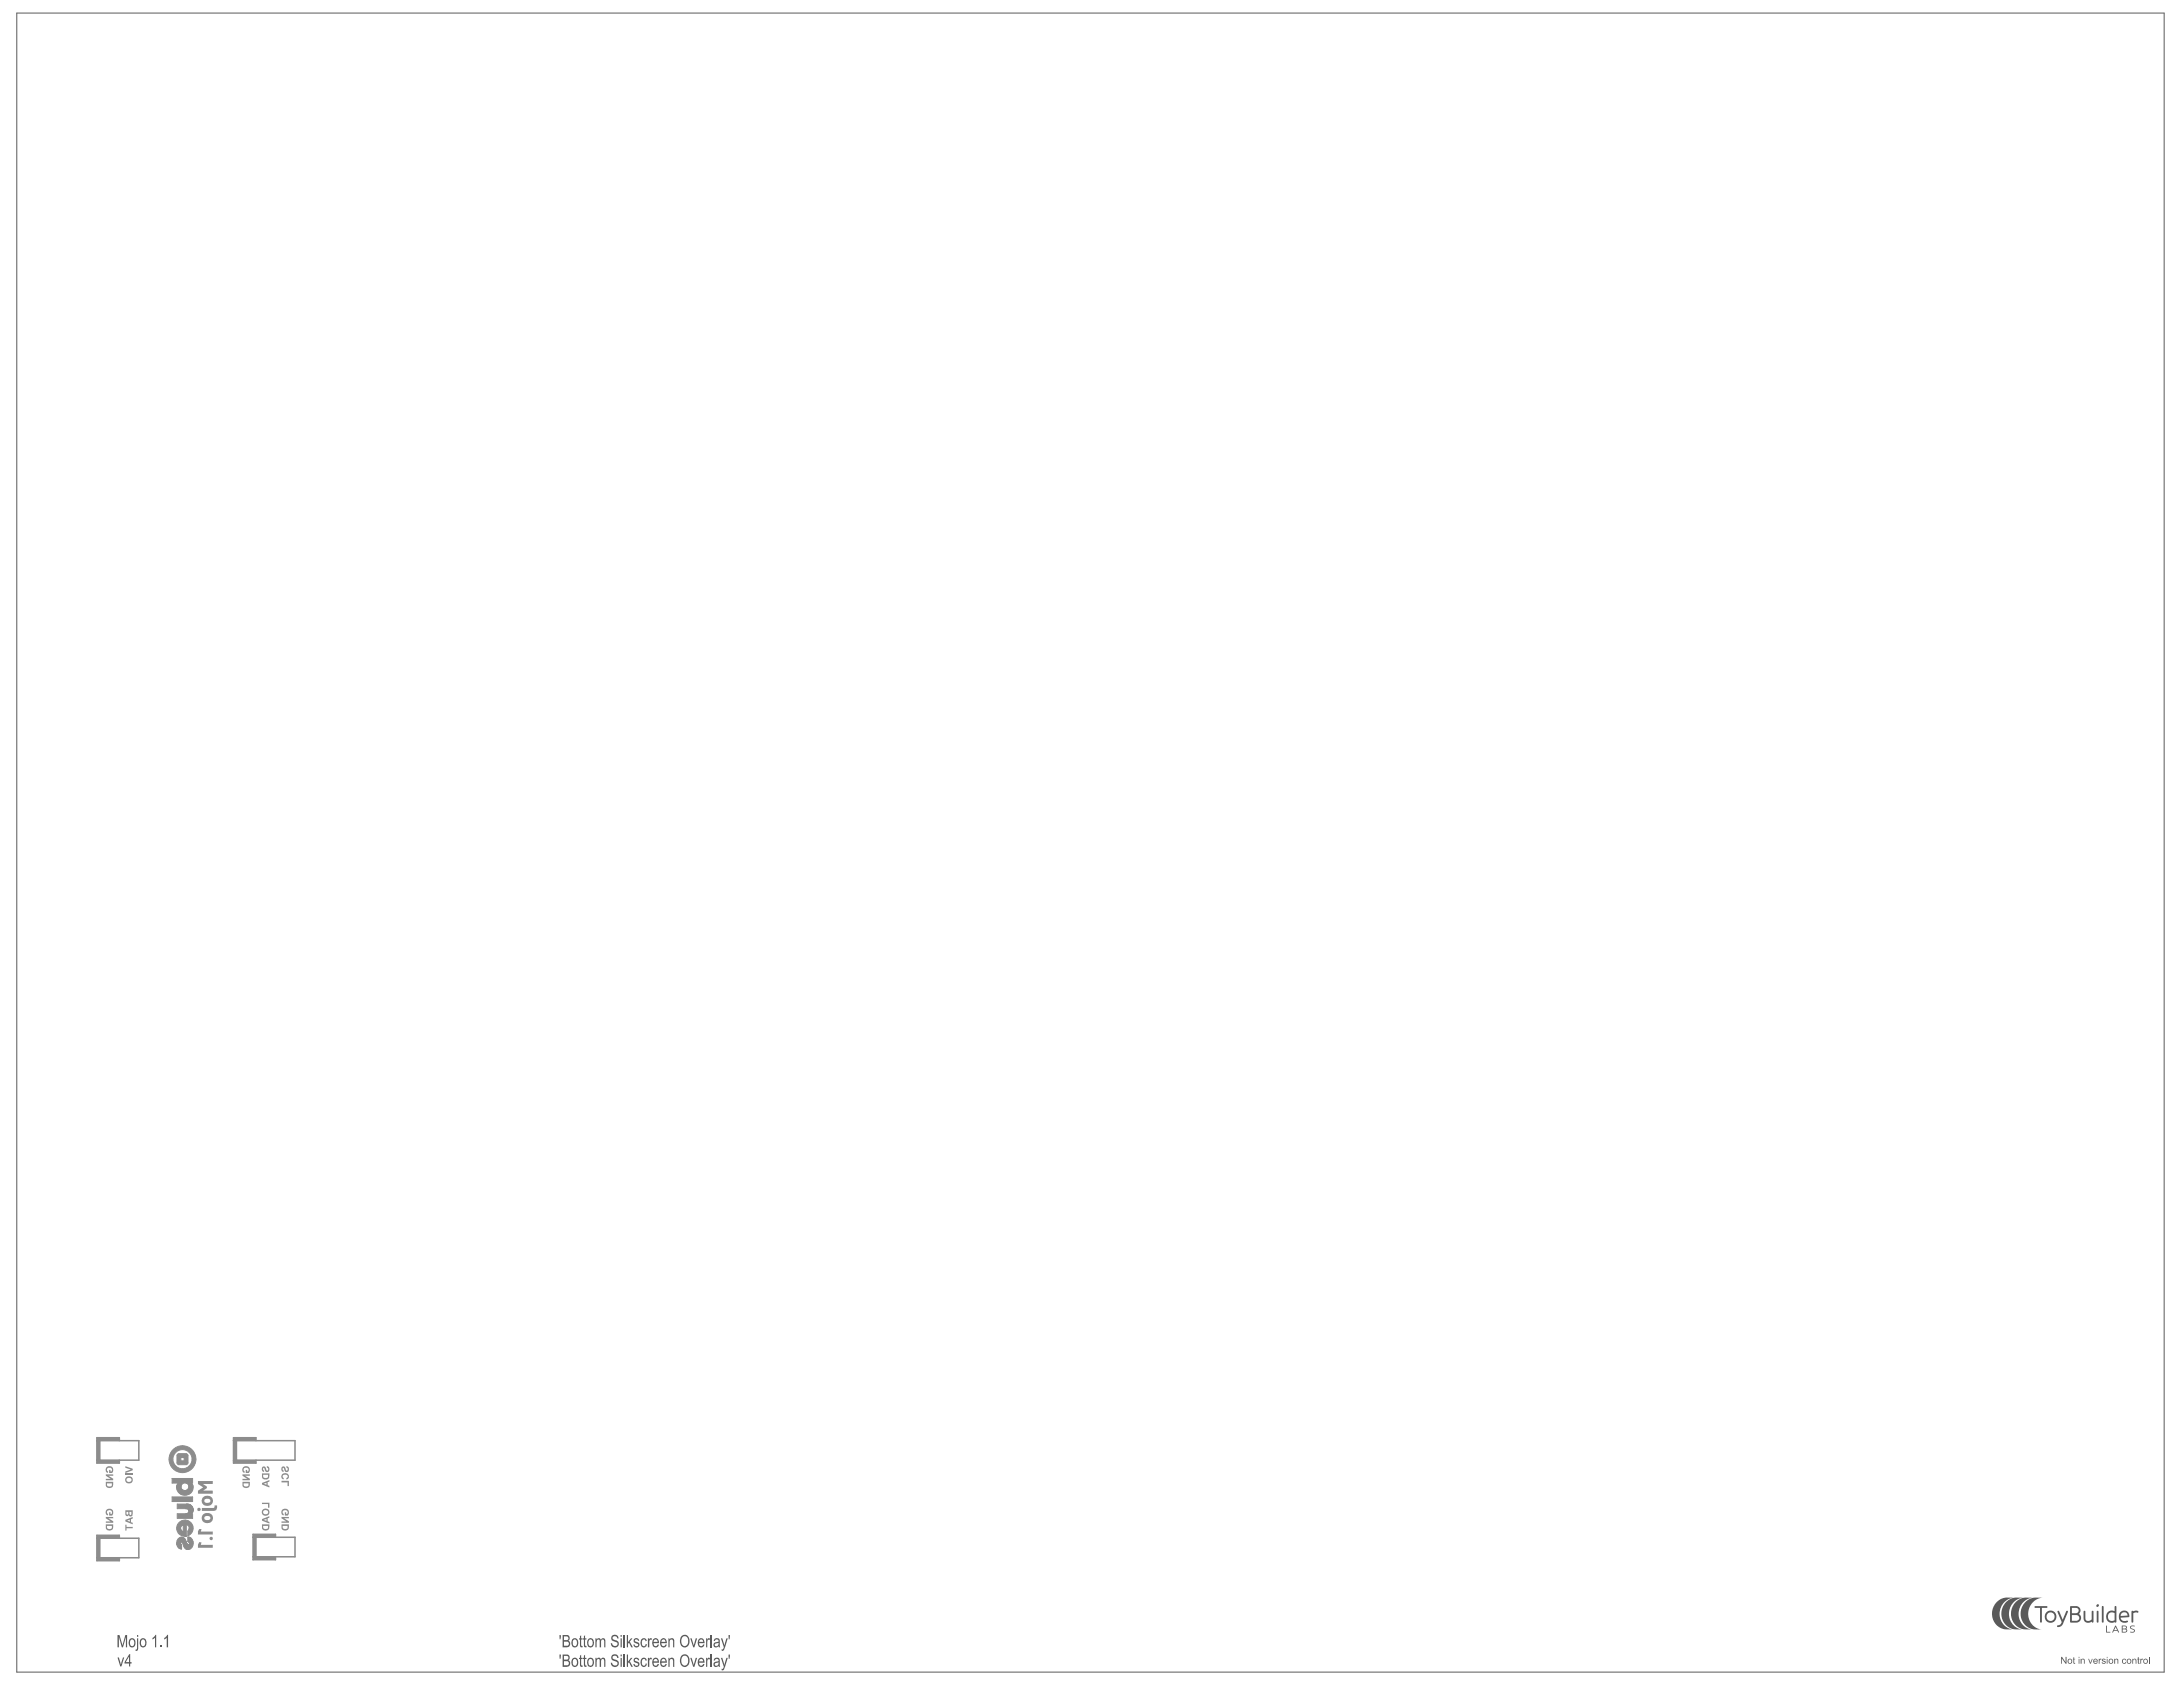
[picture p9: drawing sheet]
<svg xmlns="http://www.w3.org/2000/svg" width="279mm" height="216mm" viewBox="0 0 279 216" stroke-linecap="round" stroke-linejoin="round" font-family="sans-serif">
<g fill="#5a5a5a">
<path d="M71.6 211.7h.2l-.1 .6h-.1z"/>
<path d="M74.2 211.9l.2-.1v.4h.2v.1h-.2v.7l.2 .1v.2h-.1a.24 .24 0 0 1-.2-.1 .24 .24 0 0 1-.1-.2v-.7h-.1v-.1h.1z"/>
<path d="M74.7 211.9l.2-.1v.4h.2v.1h-.2v.7v.1h.2v.2h-.3l-.1-.2v-.8h-.1v-.1h.1z"/>
<path d="M76.2 212.2h.2v.1l.1-.1 .2-.1 .2 .2 .2-.2 .3 .1 .1 .2v.9h-.2v-.8a.21 .21 0 0 0-.3-.2 .21 .21 0 0 0-.1 .3v.7h-.1v-.7a.21 .21 0 0 0-.3-.3 .21 .21 0 0 0-.1 .3v.7h-.2z"/>
<path d="M78.3 211.9l.2-.2h.4l.2 .2 .1 .3h-.2l-.1-.2-.1-.1h-.2l-.2 .1a.4 .4 0 0 0 .5 .4l.3 .3v.3l-.2 .2-.2 .1h-.4l-.2-.2v-.3h.1l.1 .1a.35 .35 0 0 0 .3 .3 .35 .35 0 0 0 .4-.3l-.2-.2-.6-.3-.1-.4z"/>
<path d="M79.8 211.7h.2v1.6h-.2z"/>
<path d="M80.2 211.7h.2v.9l.4-.4h.2l-.4 .4 .4 .7h-.2l-.3-.6-.1 .2v.4h-.2z"/>
<path d="M81.1 212.3l.2-.1 .2-.1 .3 .2v.2l-.1-.1a.19 .19 0 0 0-.3-.1 .19 .19 0 0 0-.1 .3l.4 .1 .2 .2-.1 .3-.3 .1h-.2l-.2-.3 .1-.1 .2 .3a.2 .2 0 0 0 .3-.2 .2 .2 0 0 0-.3-.2l-.3-.2z"/>
<path d="M82.1 212.3l.3-.2 .2 .1 .2 .2-.2 .1a.25 .25 0 0 0-.3-.2 .25 .25 0 0 0-.1 .4v.2l.1 .2a.25 .25 0 0 0 .4-.2h.1l-.2 .4h-.2l-.3-.1-.1-.6z"/>
<path d="M82.9 212.2h.2v.1a.21 .21 0 0 1 .4-.1l-.1 .2a.2 .2 0 0 0-.3 0 .2 .2 0 0 0 0 .3v.6h-.2z"/>
<path d="M85.5 212.2h.2v.1l.2-.2 .3 .2 .1 1h-.2v-.8a.24 .24 0 0 0-.3-.2 .24 .24 0 0 0-.1 .4v.6h-.2z"/>
<path d="M88.3 212.2h.2l.3 .9 .2-.9h.2l-.3 1.1h-.2z"/>
<path d="M90.4 212.2h.1v.1a.2 .2 0 0 1 .2-.2 .2 .2 0 0 1 .2 .1l-.1 .2a.23 .23 0 0 0-.3 .1 .23 .23 0 0 0 0 .2v.6h-.1z"/>
<path d="M91 211.7h.1v1.6h-.1z"/>
<path d="M92.3 212.2h.1l.3 .9 .3-.9h.1l-.4 1.5-.2 .1-.1-.1-.1-.1h.2l.1-.3z"/>
<path d="M93.2 211.7h.2v.6h-.1z"/>
<path d="M71.6 209.2h.2l-.1 .6h-.1z"/>
<path d="M74.2 209.4l.2-.1v.4h.2v.1h-.2v.7l.2 .1v.2h-.1a.24 .24 0 0 1-.2-.1 .24 .24 0 0 1-.1-.2v-.7h-.1v-.1h.1z"/>
<path d="M74.7 209.4l.2-.1v.4h.2v.1h-.2v.7v.1h.2v.2h-.3l-.1-.2v-.8h-.1v-.1h.1z"/>
<path d="M76.2 209.7h.2v.1l.1-.1 .2-.1 .2 .2 .2-.2 .3 .1 .1 .2v.9h-.2v-.8a.21 .21 0 0 0-.3-.2 .21 .21 0 0 0-.1 .3v.7h-.1v-.7a.21 .21 0 0 0-.3-.3 .21 .21 0 0 0-.1 .3v.7h-.2z"/>
<path d="M78.3 209.4l.2-.2h.4l.2 .2 .1 .3h-.2l-.1-.2-.1-.1h-.2l-.2 .1a.4 .4 0 0 0 .5 .4l.3 .3v.3l-.2 .2-.2 .1h-.4l-.2-.2v-.3h.1l.1 .1a.35 .35 0 0 0 .3 .3 .35 .35 0 0 0 .4-.3l-.2-.2-.6-.3-.1-.4z"/>
<path d="M79.8 209.2h.2v1.6h-.2z"/>
<path d="M80.2 209.2h.2v.9l.4-.4h.2l-.4 .4 .4 .7h-.2l-.3-.6-.1 .2v.4h-.2z"/>
<path d="M81.1 209.8l.2-.1 .2-.1 .3 .2v.2l-.1-.1a.19 .19 0 0 0-.3-.1 .19 .19 0 0 0-.1 .3l.4 .1 .2 .2-.1 .3-.3 .1h-.2l-.2-.3 .1-.1 .2 .3a.2 .2 0 0 0 .3-.2 .2 .2 0 0 0-.3-.2l-.3-.2z"/>
<path d="M82.1 209.8l.3-.2 .2 .1 .2 .2-.2 .1a.25 .25 0 0 0-.3-.2 .25 .25 0 0 0-.1 .4v.2l.1 .2a.25 .25 0 0 0 .4-.2h.1l-.2 .4h-.2l-.3-.1-.1-.6z"/>
<path d="M82.9 209.7h.2v.1a.21 .21 0 0 1 .4-.1l-.1 .2a.2 .2 0 0 0-.3 0 .2 .2 0 0 0 0 .3v.6h-.2z"/>
<path d="M85.5 209.7h.2v.1l.2-.2 .3 .2 .1 1h-.2v-.8a.24 .24 0 0 0-.3-.2 .24 .24 0 0 0-.1 .4v.6h-.2z"/>
<path d="M88.3 209.7h.2l.3 .9 .2-.9h.2l-.3 1.1h-.2z"/>
<path d="M90.4 209.7h.1v.1a.2 .2 0 0 1 .2-.2 .2 .2 0 0 1 .2 .1l-.1 .2a.23 .23 0 0 0-.3 .1 .23 .23 0 0 0 0 .2v.6h-.1z"/>
<path d="M91 209.2h.1v1.6h-.1z"/>
<path d="M92.3 209.7h.1l.3 .9 .3-.9h.1l-.4 1.5-.2 .1-.1-.1-.1-.1h.2l.1-.3z"/>
<path d="M93.2 209.2h.2v.6h-.1z"/>
<path d="M15 212.1h.2l.3 .9 .2-.9h.2l-.4 1.2h-.1z"/>
<path d="M15 209.2h.3l.4 1.4 .3-1.4h.3v1.6h-.2v-1.3l-.4 1.3h-.1l-.4-1.3v1.3h-.2z"/>
<path d="M19.9 209.2h.1v1.6h-.2v-1.2l-.3 .2v-.2z"/>
<path d="M20.5 210.6h.2v.2h-.2z"/>
<path d="M21.4 209.2h.1v1.6h-.2v-1.2l-.3 .2v-.2z"/>
<path d="M255.6 205l.4-.3 .5-.2h1.3l-.7 .1-.6 .5-.4 .6-.2 .8 .1 .7 .4 .7 .5 .4 .8 .2h-1l-.5-.1-.5-.3-.5-.5-.2-.6v-.7l.2-.7z"/>
<path d="M259.2 205l.4-.3 .5-.2h1.3l-.7 .2-.5 .4-.5 .6-.1 .8 .1 .7 .4 .7 .5 .4 .7 .2h-.9l-.5-.1-.6-.3-.4-.5-.2-.6-.1-.7 .2-.7z"/>
<path d="M258 205l.4-.3 .5-.2h1.3l-.7 .2-.6 .4-.4 .6-.1 .8 .1 .7 .3 .7 .6 .4 .7 .2h-1l-.5-.1-.5-.3-.4-.5-.3-.6v-.7l.2-.7z"/>
<path d="M256.8 205l.4-.3 .5-.2h1.3l-.7 .1-.6 .5-.4 .6-.2 .8 .1 .7 .4 .7 .6 .4 .7 .2h-1l-.5-.1-.5-.3-.5-.5-.2-.6v-.7l.2-.7z"/>
<path d="M260.4 205.6l1.5-.1a.14 .14 0 0 1 .2 .2 .12 .12 0 0 1-.2 .1h-.6v1.7a.12 .12 0 0 1-.1 .2 .12 .12 0 0 1-.1-.2v-1.7h-.6z"/>
<path d="M272.7 208.1l.2-.1 .3 .1h-.3l-.2 .1 .1 .2 .3 .1a.27 .27 0 0 1 .1 .4 .27 .27 0 0 1-.4 0l-.2-.1h.4l.1-.1-.4-.3z"/>
<path d="M272.8 206.2h.8a.16 .16 0 0 1 0 .2 .16 .16 0 0 1-.2 0l-.4 .1v1a.12 .12 0 0 1-.1 .2 .12 .12 0 0 1-.1-.2z"/>
<path d="M266.7 206.2h.2v.9a.43 .43 0 0 0 .3 .4 .43 .43 0 0 0 .5-.3v-.9a.12 .12 0 0 1 .1-.2 .12 .12 0 0 1 .1 .2v1.3l-.1 .1-.1-.2a.64 .64 0 0 1-1-.4z"/>
<path d="M269 205.6l.2-.1v.1v1.9a.12 .12 0 0 1-.1 .2 .12 .12 0 0 1-.1-.2z"/>
<path d="M263.4 206.2h.1l.5 1.1 .5-1.1h.2l-.7 1.6a.49 .49 0 0 1-.7 .3v-.1l.4-.1 .2-.3-.6-1.3z"/>
<path d="M269.6 208.1h.1v.7h.4v.1h-.5z"/>
<path d="M268.4 206.2h.2v1.3a.12 .12 0 0 1-.1 .2 .12 .12 0 0 1-.1-.2z"/>
<path d="M72.2 211.9v.5h.4l.1-.1v-.4zM72.2 212.6v.5h.5l.1-.1-.1-.4zM72 211.7l.7 .1 .2 .2v.3a.16 .16 0 0 0-.1 .2 .16 .16 0 0 0 .1 .1l.1 .4-.2 .2-.8 .1z"/>
<path d="M73.4 212.4l-.1 .6 .1 .1 .3 .1 .1-.3v-.4l-.2-.2zM73.3 212.3l.2-.2 .3 .1 .2 .3v.4a.44 .44 0 0 1-.6 .4 .44 .44 0 0 1-.3-.6z"/>
<path d="M75.4 212.4l-.1 .2v.3a.28 .28 0 0 0 .4 .3 .28 .28 0 0 0 .2-.5l-.1-.3-.2-.1zM75.3 212.3l.4-.2 .3 .3v.4l-.1 .4-.4 .1-.2-.1-.2-.5z"/>
<path d="M79.4 211.7h.2v.3h-.2zM79.4 212.2h.2v1.1h-.2z"/>
<path d="M83.7 212.4v.2h.5l-.2-.3zM83.6 212.3l.2-.1 .2-.1 .3 .2v.2l.1 .3h-.7l.1 .3a.24 .24 0 0 0 .2 .1 .24 .24 0 0 0 .2-.3l.1 .1-.2 .3h-.3l-.2-.1-.1-.6z"/>
<path d="M84.7 212.4v.2h.5l-.1-.3h-.2zM84.6 212.3l.4-.2 .3 .2 .1 .5h-.7v.3l.2 .1 .2-.1 .1-.2 .2 .1-.2 .3h-.3l-.3-.1-.1-.5z"/>
<path d="M87.4 212l-.2 .4v.4l.2 .3 .3 .1 .1-.1 .2-.3 .1-.5-.3-.4zM87.2 211.9l.3-.2h.3l.2 .1 .2 .3v.8l-.1 .2-.3 .2h-.3l-.4-.2-.1-.7z"/>
<path d="M89.5 212.4v.2h.5v-.1a.25 .25 0 0 0-.2-.2 .25 .25 0 0 0-.3 .1zM89.4 212.3l.3-.2 .2 .1 .2 .1 .1 .3v.2h-.7v.1a.26 .26 0 0 0 .2 .3 .26 .26 0 0 0 .3-.3l.2 .1-.3 .3h-.3l-.2-.1-.1-.5z"/>
<path d="M91.5 212.8v.1a.22 .22 0 0 0 .2 .3 .22 .22 0 0 0 .2-.3l.1-.2zM91.4 212.3l.2-.2 .4 .1 .1 .1 .1 1h-.2v-.1l-.3 .1-.4-.1v-.4l.4-.2a.2 .2 0 0 0 .2-.1 .2 .2 0 0 0-.1-.2 .2 .2 0 0 0-.2 .1l-.1 .1h-.2z"/>
<path d="M72.2 209.4v.5h.4l.1-.1v-.4zM72.2 210.1v.5h.5l.1-.1-.1-.4zM72 209.2l.7 .1 .2 .2v.3a.16 .16 0 0 0-.1 .2 .16 .16 0 0 0 .1 .1l.1 .4-.2 .2-.8 .1z"/>
<path d="M73.4 209.9l-.1 .6 .1 .1 .3 .1 .1-.3v-.4l-.2-.2zM73.3 209.8l.2-.2 .3 .1 .2 .3v.4a.44 .44 0 0 1-.6 .4 .44 .44 0 0 1-.3-.6z"/>
<path d="M75.4 209.9l-.1 .2v.3a.28 .28 0 0 0 .4 .3 .28 .28 0 0 0 .2-.5l-.1-.3-.2-.1zM75.3 209.8l.4-.2 .3 .3v.4l-.1 .4-.4 .1-.2-.1-.2-.5z"/>
<path d="M79.4 209.2h.2v.3h-.2zM79.4 209.7h.2v1.1h-.2z"/>
<path d="M83.7 209.9v.2h.5l-.2-.3zM83.6 209.8l.2-.1 .2-.1 .3 .2v.2l.1 .3h-.7l.1 .3a.24 .24 0 0 0 .2 .1 .24 .24 0 0 0 .2-.3l.1 .1-.2 .3h-.3l-.2-.1-.1-.6z"/>
<path d="M84.7 209.9v.2h.5l-.1-.3h-.2zM84.6 209.8l.4-.2 .3 .2 .1 .5h-.7v.3l.2 .1 .2-.1 .1-.2 .2 .1-.2 .3h-.3l-.3-.1-.1-.5z"/>
<path d="M87.4 209.5l-.2 .4v.4l.2 .3 .3 .1 .1-.1 .2-.3 .1-.5-.3-.4zM87.2 209.4l.3-.2h.3l.2 .1 .2 .3v.8l-.1 .2-.3 .2h-.3l-.4-.2-.1-.7z"/>
<path d="M89.5 209.9v.2h.5v-.1a.24 .24 0 0 0-.2-.2 .24 .24 0 0 0-.3 .1zM89.4 209.8l.3-.2 .2 .1 .2 .1 .1 .3v.2h-.7v.1a.26 .26 0 0 0 .2 .3 .26 .26 0 0 0 .3-.3l.2 .1-.3 .3h-.3l-.2-.1-.1-.5z"/>
<path d="M91.5 210.3v.1a.22 .22 0 0 0 .2 .3 .22 .22 0 0 0 .2-.3l.1-.2zM91.4 209.8l.2-.2 .4 .1 .1 .1 .1 1h-.2v-.1l-.3 .1-.4-.1v-.4l.4-.2a.2 .2 0 0 0 .2-.1 .2 .2 0 0 0-.1-.2 .2 .2 0 0 0-.2 .1l-.1 .1h-.2z"/>
<path d="M16.5 212l-.4 .7h.4zM16.5 211.7h.2v1h.1v.2h-.1v.4h-.2v-.4h-.6v-.2z"/>
<path d="M16.7 209.9v.6l.1 .1 .2 .1 .2-.3-.1-.4-.2-.2zM16.6 209.8l.2-.2 .3 .1 .2 .3v.4a.44 .44 0 0 1-.5 .4 .44 .44 0 0 1-.3-.6z"/>
<path d="M17.5 209.2h.2v.3h-.2zM17.5 209.7h.2v1.3l-.1 .2-.2 .1v-.2h.1v-.1z"/>
<path d="M18.1 209.9l-.1 .2 .1 .5a.34 .34 0 0 0 .5-.1 .34 .34 0 0 0 0-.4l-.2-.3zM18 209.8l.4-.2 .3 .3 .1 .3-.2 .5-.3 .1-.3-.1-.1-.4z"/>
<path d="M270.7 208.1h.1l.4 .8-.2-.2h-.5l-.1 .2h-.1zM270.8 208.2l-.2 .4h.4z"/>
<path d="M261.7 206.9a.77 .77 0 0 1 1.5 0 .77 .77 0 0 1-1.5 0zM261.9 206.9a.55 .55 0 0 0 1.1 0 .55 .55 0 0 0-1.1 0z"/>
<path d="M269.8 206.3a.84 .84 0 0 1 .8-.1v-.6l.2-.1 .1 .1v1.9l-.1 .2-.1-.1a.79 .79 0 0 1-1-.2 .79 .79 0 0 1 .1-1.1zM269.9 206.5a.57 .57 0 0 0 0 .8 .57 .57 0 0 0 .7 .1v-1a.66 .66 0 0 0-.7 .1z"/>
<path d="M265 205.6l.7-.1a.56 .56 0 0 1 .6 .4 .56 .56 0 0 1-.2 .7 .6 .6 0 0 1 .2 .6 .6 .6 0 0 1-.6 .5l-.7-.1zM265.2 205.8v.7h.5a.34 .34 0 0 0 .4-.4 .34 .34 0 0 0-.4-.3zM265.2 206.7v.7h.5a.37 .37 0 0 0 .4-.3 .37 .37 0 0 0-.4-.4z"/>
<path d="M271.6 208.1l.4-.1a.24 .24 0 0 1 .2 .2 .24 .24 0 0 1-.1 .3 .25 .25 0 0 1 .2 .3 .25 .25 0 0 1-.3 .1h-.4zM271.7 208.1v.3h.3l.1-.1-.1-.2zM271.7 208.5v.3h.3a.16 .16 0 0 0 .2-.1 .18 .18 0 0 0-.3-.2z"/>
<path d="M271.4 206.3a.63 .63 0 0 1 .8-.1 .63 .63 0 0 1 .3 .8h-1.1a.59 .59 0 0 0 .9 .4 .14 .14 0 0 1 0 .2 .14 .14 0 0 1-.1 .1 .79 .79 0 0 1-1-.4 .79 .79 0 0 1 .2-1zM271.5 206.5l-.1 .3h.9a.44 .44 0 0 0-.3-.5 .44 .44 0 0 0-.5 .2z"/>
<circle cx="268.5" cy="205.5" r=".18"/>
</g>
<path d="M2.1 1.7h274.9v212.3h-274.9z" fill="none" stroke="#5a5a5a" stroke-width=".13"/>
<g fill="#5a5a5a">
<path d="M263.8 212h.1l.5 .7v-.7h.1v.9h-.1l-.5-.7v.7h-.1z"/>
<path d="M265.4 212.1h.1v.2h.1v.1h-.1v.4h.1l-.1 .1h-.1v-.5h-.1z"/>
<path d="M266.3 212.3l.1 .1 .2-.1a.23 .23 0 0 1 .2 .2v.4h-.1v-.4a.15 .15 0 0 0-.1-.1 .15 .15 0 0 0-.2 .2v.3h-.1z"/>
<path d="M267.3 212.3h.1l.1 .5 .2-.5h.1l-.2 .6h-.1z"/>
<path d="M268.6 212.3h.1v.1l.2-.1v.1a.14 .14 0 0 0-.1 0 .14 .14 0 0 0-.1 .2v.3h-.1z"/>
<path d="M269 212.3h.3l.2 .1h-.1a.13 .13 0 0 0-.2-.1 .13 .13 0 0 0-.1 .2 .13 .13 0 0 0 .2 0v.1a.21 .21 0 0 1 .2 .3 .21 .21 0 0 1-.4 0l-.1-.2 .2 .1a.11 .11 0 0 0 .2 0 .11 .11 0 0 0-.1-.1l-.3-.2z"/>
<path d="M270.6 212.3l.1 .1 .2-.1a.23 .23 0 0 1 .2 .2v.4h-.1v-.4a.15 .15 0 0 0-.1-.1 .15 .15 0 0 0-.2 .2v.3h-.1z"/>
<path d="M271.7 212.3h.2l.2 .2h-.1v-.1a.22 .22 0 0 0-.3 .2 .22 .22 0 0 0 .3 .2l.1-.1-.2 .2-.3-.1v-.3z"/>
<path d="M272.9 212.3l.1 .1 .3-.1 .1 .1v.5h-.1v-.4a.14 .14 0 0 0-.1-.1 .14 .14 0 0 0-.2 .1v.4h-.1z"/>
<path d="M273.6 212.1h.1v.2h.1l-.1 .1v.4h.1v.1l-.2-.1v-.4h-.1z"/>
<path d="M273.9 212.3h.1v.1l.2-.1h.1l-.1 .1a.14 .14 0 0 0-.1 0 .14 .14 0 0 0-.1 .2v.3h-.1z"/>
<path d="M275 212h.1v.9h-.1z"/>
<path d="M264.7 212.6a.22 .22 0 0 0 .4 0 .22 .22 0 0 0-.4 0zM264.6 212.6a.35 .35 0 0 1 .7 0 .35 .35 0 0 1-.7 0z"/>
<path d="M266 212h.1v.2h-.1zM266 212.3h.1v.6h-.1z"/>
<path d="M268.1 212.4l-.1 .1h.4a.16 .16 0 0 0-.1-.1 .16 .16 0 0 0-.2 0zM268 212.3h.3l.1 .1 .1 .2h-.5l.1 .2 .4-.1-.1 .2h-.2l-.2-.1-.1-.2z"/>
<path d="M269.6 212h.1v.2h-.1zM269.6 212.3h.1v.6h-.1z"/>
<path d="M270 212.6a.22 .22 0 0 0 .4 0 .22 .22 0 0 0-.4 0zM269.9 212.6a.33 .33 0 0 1 .6 0 .33 .33 0 0 1-.6 0z"/>
<path d="M272.3 212.6a.22 .22 0 0 0 .4 0 .22 .22 0 0 0-.4 0zM272.2 212.6a.33 .33 0 0 1 .6 0 .33 .33 0 0 1-.6 0z"/>
<path d="M274.5 212.4l-.1 .3a.21 .21 0 0 0 .3 0 .21 .21 0 0 0 .1-.2 .21 .21 0 0 0-.3-.1zM274.3 212.6a.32 .32 0 0 1 .6 0 .32 .32 0 0 1-.6 0z"/>
</g>
<g fill="#8c8c8c">
<path d="M22 191.6h2.7v.6h-2.7z"/>
<path d="M22.7 192.5h1.4l.4 .2 .2 .5v.3l-.3 .3h.3v.5h-2v-.6h1.2l.2-.1 .1-.2-.1-.2-.2-.1h-1.2z"/>
<path d="M22.8 196.9l.4-.2 .3 .1 .2 .2 .3 .6 .1 .1 .1-.2v-.2h-.2v-.6l.4 .1 .2 .2 .1 .3-.1 .7-.3 .3h-.5l-.2-.2-.2-.7-.2-.1-.1 .2 .1 .2v.5h-.3l-.2-.3-.1-.4 .1-.3z"/>
<path d="M21.6 186.7a1.75 1.75 0 0 0 3.5 0 1.75 1.75 0 0 0-3.5 0zM22.1 186.7a1.25 1.25 0 0 1 2.5 0 1.25 1.25 0 0 1-2.5 0z"/>
<path d="M22.7 186.1v1.1v.2h1.1h.2l.1-1.1-.1-.2-.2-.1zM23.1 186.5h.5v.5h-.5z"/>
<path d="M22.9 194.9l-.2 .3-.1 .4 .1 .4 .2 .3 .5 .3h.4v-1.5l.3 .1 .1 .3v.3l-.2 .1v.6l.4-.2 .3-.4v-.4l-.1-.3-.2-.4-.3-.2-.4-.1-.4 .1zM23.2 195.2l.3-.1v.9l-.4-.3v-.2z"/>
<path d="M22 189.2v.6h.8l-.1 .3-.1 .4 .2 .4 .2 .3 .4 .1h.5l.4-.1 .2-.3 .2-.6-.3-.5h.3v-.6zM23.2 190.3a.5 .5 0 0 1 1 0 .5 .5 0 0 1-1 0z"/>
</g>
<g fill="none" stroke="#8c8c8c" stroke-width=".13">
<path d="M22 189.2h.1M22 191.6h2.7v.6h-2.7zM22 189.2v.6h.8M22 189.2h2.7v.6h-.3M22.6 190.4h.1M22.6 190.3h.1M22.6 197.7h.1M22.7 186.3v.9M22.9 187.4h.9M22.9 186h.9M23.1 186.5h.5v.5h-.5zM23.2 197.7h.1"/>
<path d="M23.2 197.7v.5M23.4 196h.1M23.4 195.1v.1M23.4 195.1h.1M23.5 195.1v.9M23.7 196.6h.1M23.8 196.6h-.1M23.8 196.6h.1M23.8 193.7h-1.1v.6h2v-.5h-.3M23.8 197.2v.1M23.8 193.1h.1M23.8 197.3v.1"/>
<path d="M23.8 197.4l.1 .1M23.8 195.1v1.5M23.9 193.1h.1M23.9 197.5h.1M23.9 197.5v.1M23.9 197.6h.1M24 192.5h-1.3v.6h1.1M24 195.9v.6M24 196.7v.6M24.1 186.3v.9M24.2 197.5h.1M24.4 189.8h.1"/>
<path d="M24.7 193.1v.1M24.7 193.2h.1M24.7 193.2v.1"/>
</g>
<g fill="none" stroke="#8c8c8c" stroke-width=".2">
<path d="M12.4 184.4h5.4v2.5h-5.4M12.4 196.9h5.4v2.5h-5.4M12.4 184.4h.1M12.4 196.9h.1M12.8 186.9h.1M12.8 184.4v2.5M12.8 196.9v2.5M12.8 199.4h.1M15.3 184.4v-.4h-2.9v3.2h2.9v-.3M15.3 196.9v-.4h-2.9v3.2h2.9v-.3M29.9 184.4h7.9v2.5h-7.9M29.9 184.4h.1"/>
<path d="M30.3 184.4v2.5M30.3 186.9h.1M32.4 196.7h5.4v2.5h-5.4M32.4 196.7h.1M32.8 184.4v-.4h-2.9v3.2h2.9v-.3M32.8 199.2h.1M32.8 196.7v2.5M35.3 196.7v-.3h-2.9v3.2h2.9v-.4"/>
</g>
<path d="M12.4 184.2h2.9M12.4 187.1h2.9M12.4 199.5h2.9M12.4 196.7h2.9M12.6 184.4v2.5M12.6 196.9v2.5M29.9 184.2h2.9M29.9 187.1h2.9M30.1 184.4v2.5M32.4 199.4h2.9M32.4 196.6h2.9M32.6 196.7v2.5" fill="none" stroke="#8c8c8c" stroke-width=".37"/>
<g fill="#8c8c8c">
<path d="M25.3 189.5h1.9v.4h-1.2l.5 .4v.1l-.5 .4h1.2v.3l-1.8 .1-.1-.4 .7-.5-.7-.4z"/>
<path d="M25.5 195.7h.3l-.1 .3h1.5v.4h-1.9v-.4z"/>
<path d="M25.5 197.4h.3l-.1 .3h1.5v.4h-1.8l-.1-.4z"/>
<path d="M16 195.1h.2v.3h.8v.2h-.8v.3h-.2z"/>
<path d="M13.6 193.2l.3-.1h.3l.2 .2 .1 .4-.1 .3h-.4v-.5h.1v.3h.2v-.2v-.2l-.3-.1h-.2l-.1 .1v.2l.1 .2v.1l-.2-.1-.1-.3z"/>
<path d="M13.5 194.1h1v.2h-.6l.6 .4v.2h-1v-.2h.7l-.7-.4z"/>
<path d="M36.2 193.1h.5l.2 .2 .1 .4-.1 .3h-.4v-.5h.1v.3h.2v-.2v-.2l-.3-.1h-.2l-.1 .1v.2l.1 .2v.1l-.2-.1-.1-.3z"/>
<path d="M36 194.1h1v.2h-.6l.6 .4v.2h-1v-.2h.7l-.7-.4z"/>
<path d="M33.5 192.3h1v.7h-.2v-.5h-.8z"/>
<path d="M31.1 187.8l.3-.2 .4 .1 .2 .3-.1 .5h-.4v-.4h.1v.2l.2-.1v-.2l-.1-.2h-.3l-.2 .1v.3l.1 .1v.2l-.2-.1-.1-.2z"/>
<path d="M31 188.7h1v.2h-.6l.6 .3v.2h-1v-.1h.7l-.7-.4z"/>
<path d="M33.6 187.7h.3l.2 .3a.15 .15 0 0 0 .1 .2 .15 .15 0 0 0 .2-.1 .15 .15 0 0 0-.1-.2l-.1-.1v-.2l.2 .1 .1 .2v.3l-.2 .2h-.3l-.1-.3a.13 .13 0 0 0 0-.2 .13 .13 0 0 0-.2 0l.1 .5-.3-.2v-.3z"/>
<path d="M36.1 187.7h.3l.2 .3a.15 .15 0 0 0 .1 .2 .15 .15 0 0 0 .2-.1 .15 .15 0 0 0-.1-.2l-.1-.1v-.2l.2 .1 .1 .2v.3l-.2 .2h-.3l-.1-.3a.13 .13 0 0 0 0-.2 .13 .13 0 0 0-.2 0l.1 .5-.3-.2v-.3z"/>
<path d="M36.2 188.6l.3-.1 .3 .1 .2 .2-.1 .4-.2 .1-.1-.1 .2-.1v-.2l-.1-.1-.3-.1-.2 .2v.2l.1 .1v.1h-.1l-.2-.3z"/>
<path d="M36 189.5h1v.7h-.2v-.5h-.8z"/>
<path d="M16 187.6l1 .4v.2l-1 .3v-.2l.7-.2-.7-.3z"/>
<path d="M16 188.6h1v.2h-1z"/>
<path d="M13.6 187.8l.3-.2 .4 .1 .2 .3-.1 .5h-.4v-.4h.1v.2l.2-.1v-.2l-.1-.2h-.3l-.2 .1v.3l.1 .1v.2l-.2-.1-.1-.2z"/>
<path d="M13.5 188.7h1v.2h-.6l.6 .3v.2h-1v-.1h.7l-.7-.4z"/>
<path d="M26.2 191.9l.4-.1a.28 .28 0 0 1 .3 .4 .28 .28 0 0 1-.4 .1h-.1a.29 .29 0 0 1-.2-.4zM26 191.7l-.2 .5 .3 .4 .6 .1 .5-.3 .1-.4-.1-.3-.2-.2-.7-.1z"/>
<path d="M25.3 193.2a.21 .21 0 0 0 .4 0 .21 .21 0 0 0-.4 0zM25.8 193v.4h1.6l.3-.2 .1-.5h-.3l-.2 .3z"/>
<path d="M26.2 194.1l.5-.1a.29 .29 0 0 1 .2 .4 .29 .29 0 0 1-.5 .1 .27 .27 0 0 1-.2-.1 .27 .27 0 0 1 0-.3zM26 193.9l-.2 .5 .1 .2 .2 .2 .2 .1h.5l.4-.3 .1-.4-.3-.5-.7-.1z"/>
<path d="M16.2 193.5h.2v.2a.12 .12 0 0 1-.1 .1 .12 .12 0 0 1-.1-.1zM16.6 193.5h.2v.2a.14 .14 0 0 1-.1 .2 .14 .14 0 0 1-.1-.2zM16 193.3l.1 .6a.23 .23 0 0 0 .2 .1 .23 .23 0 0 0 .2-.1l.2 .2 .3-.2v-.6z"/>
<path d="M16.3 194.6l.3-.1v.2zM16 194.5v.2l1 .4v-.2l-.2-.1v-.4l.2-.1v-.2z"/>
<path d="M13.7 195.3h.6v.3l-.2 .1h-.3l-.1-.2zM13.5 195.1v.5l.2 .2 .4 .1 .3-.2 .1-.6z"/>
<path d="M36.2 195.3h.6v.3l-.2 .1h-.3l-.1-.2zM36 195.1v.5l.2 .2 .4 .1 .3-.2 .1-.6z"/>
<path d="M33.7 193.5a.3 .3 0 0 1 .6 0 .3 .3 0 0 1-.6 0zM33.5 193.5a.5 .5 0 0 0 1 0 .5 .5 0 0 0-1 0z"/>
<path d="M33.8 194.5l.3-.1v.2zM33.5 194.4v.2l1 .4v-.2l-.2-.1v-.4l.2-.1v-.2z"/>
<path d="M33.7 195.3h.6v.3l-.2 .1h-.3l-.1-.2zM33.5 195.1v.5l.2 .2 .4 .1 .3-.2 .1-.6z"/>
<path d="M31.2 189.8h.6v.3l-.2 .1h-.3l-.1-.1zM31 189.6v.6l.2 .2h.4l.3-.1 .1-.7z"/>
<path d="M33.7 188.7h.6v.2a.32 .32 0 0 1-.3 .3 .32 .32 0 0 1-.3-.3zM33.5 188.6v.5l.2 .2h.5l.2-.1 .1-.6z"/>
<path d="M33.8 189.9l.3-.1v.2zM33.5 189.8v.2l1 .4v-.2l-.2-.1v-.4l.2-.1v-.2z"/>
<path d="M16.2 189.4a.3 .3 0 0 1 .6 0 .3 .3 0 0 1-.6 0zM16 189.4a.5 .5 0 0 0 1 0 .5 .5 0 0 0-1 0z"/>
<path d="M13.7 189.8h.6v.3l-.2 .1h-.3l-.1-.1zM13.5 189.6v.6l.2 .2h.4l.3-.1 .1-.7z"/>
<circle cx="27" cy="196.9" r=".22"/>
</g>
<g fill="none" stroke="#8c8c8c" stroke-width=".13">
<path d="M22.6 190.2v.1M22.6 190.2h.1M22.6 197.7a.63 .63 0 0 0 .6 .5M22.6 190.1v.1M22.6 187.2l.1 .2h.2M22.7 190.1h-.1M22.8 189.8l-.1 .3M22.9 186l-.2 .1-.1 .2M23.1 197.5h.1M23.1 197.4v.1M23.1 197.5v.1M23.1 197.4h.1"/>
<path d="M23.1 197.6h.1M23.1 197.6l.1 .1M23.1 197.3v.1M23.2 197.3h-.1M23.2 197.3h.1M23.2 197.3l.1 .1M23.2 197.7h.1M23.2 195.9h.1M23.3 195.9v.1M23.3 197.4h.1M23.3 196h.1M23.3 195.2l-.2 .3 .1 .4"/>
<path d="M23.4 185a1.72 1.72 0 0 0-1.6 2.5 1.72 1.72 0 0 0 2.9 .4 1.72 1.72 0 0 0-.9-2.8l-.4-.1M23.4 195.2h-.1M23.4 196h.1M23.4 195.1h.1M23.5 195.1h-.1M23.8 193.1h.1M23.8 197.2a.6 .6 0 0 0-.8-.5 .6 .6 0 0 0-.4 .8v.2M23.8 193.7h.1M23.8 186l.2 .1 .1 .2M23.8 196.6h.1M23.8 195.1a.46 .46 0 0 1 .4 .6M23.9 192.5h.1"/>
<path d="M23.9 190.7h.1M23.9 193.1l.2 .1M23.9 197.6h.1M24 197.6v.1M24 197.7h.1M24 192.5l.3 .1 .3 .2M24 196.5a1.03 1.03 0 0 0 .4-1.6 1.03 1.03 0 0 0-1.7 .3 1.03 1.03 0 0 0 1 1.4M24 197.3h.1M24 196.7l.4 .1a.8 .8 0 0 1 .3 1 .8 .8 0 0 1-.8 .5 1.31 1.31 0 0 1-.6-.9M24.1 187.2l-.1 .2h-.2M24.1 197.7h.1M24.1 193.2h.1"/>
<path d="M24.1 193.2v.1M24.1 197.3h.1M24.1 193.3h.1M24.2 193.3h.1M24.2 197.3h.1M24.2 193.3v.1M24.2 193.4l-.1 .2-.3 .1M24.2 197.7h-.1M24.2 197.7h.1M24.2 197.3v.1M24.2 197.4h.1M24.2 195.7l-.2 .2"/>
<path d="M24.2 195.7h.1M24.2 197.4v.1M24.2 197.5h.1M24.2 197.5v.2M24.4 189.8h.1M24.5 189.8h.1M24.5 189.8l.1 .1a.88 .88 0 0 1-.3 1.2l-.3 .2h-.4a.98 .98 0 0 1-.9-.6l-.1-.3M24.6 192.8h.1M24.6 192.8l.1 .3M24.7 193.3l-.1 .3-.2 .2M24.7 193.2h.1M24.7 193.3h.1"/>
<circle cx="23.4" cy="186.7" r="1.22"/>
<circle cx="23.7" cy="190.3" r=".5"/>
</g>
</svg>
